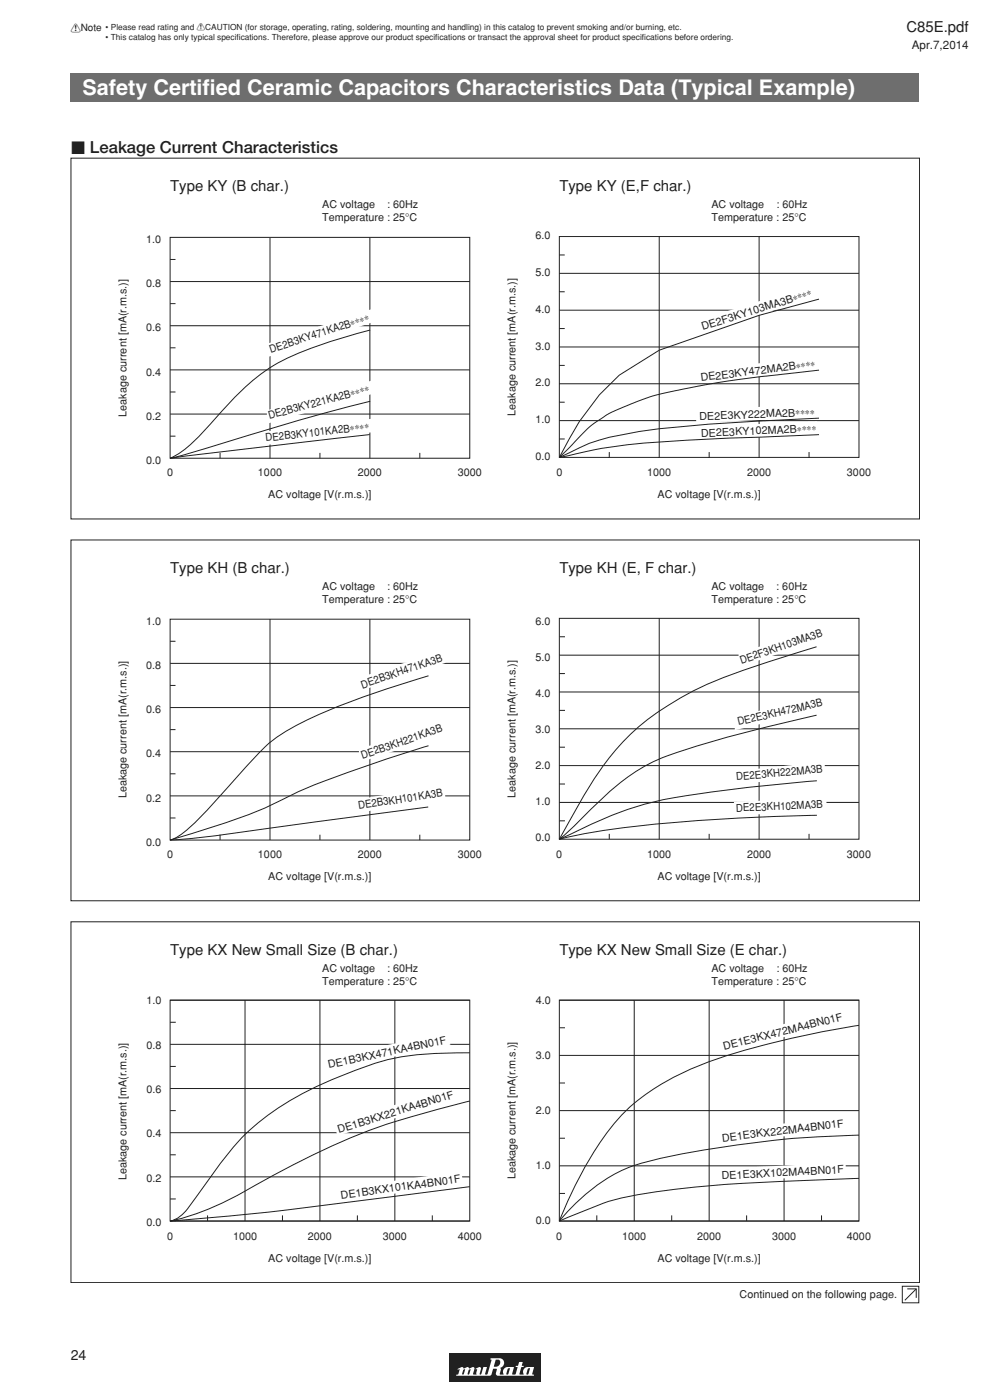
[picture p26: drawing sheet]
<svg xmlns="http://www.w3.org/2000/svg" width="210mm" height="297mm" viewBox="0 0 210 297" stroke-linecap="round" stroke-linejoin="round" font-family="sans-serif">
<defs><g id="words">
<g font-size="4.6" fill="#fff">
<text x="17.5" y="20.1">Safety Certif</text>
<text x="43" y="20.1">i ed Ceramic Capacitors Characteristics Data (Typical Example)</text>
</g>
<text font-size="3.5" fill="#231f20" x="15" y="32.6">c Leakage Current Characteristics</text>
<g font-size="3.2" fill="#231f20">
<text x="192.3" y="6.8">C85E.pdf</text>
<text x="36.1" y="40.5">Type KY (B char.)</text>
<text x="118.6" y="40.5">Type KY (E,F char.)</text>
<text x="36.1" y="121.5">Type KH (B char.)</text>
<text x="118.6" y="121.5">Type KH (E, F char.)</text>
<text x="36.1" y="202.5">Type KX New Small Size (B char.)</text>
<text x="118.7" y="202.5">Type KX New Small Size (E char.)</text>
</g>
<text font-size="3" fill="#231f20" x="15" y="288.6">24</text>
<text font-size="2.5" fill="#231f20" x="193.4" y="10.3">Apr.7,2014</text>
<g font-size="2.3" fill="#231f20">
<text x="68.3" y="44.2">AC voltage</text>
<text x="68.3" y="46.9">Temperature : 25°C</text>
<text x="82.1" y="44.2">: 60Hz</text>
<text x="150.9" y="44.2">AC voltage</text>
<text x="150.9" y="46.9">Temperature : 25°C</text>
<text x="164.7" y="44.2">: 60Hz</text>
<text x="31" y="51.6">1.0</text>
<text x="113.6" y="50.7">6.0</text>
<text x="113.6" y="58.6">5.0</text>
<text x="31" y="60.9">0.8</text>
<text x="31" y="70.3">0.6</text>
<text x="113.6" y="66.4">4.0</text>
<text x="149.1" y="70" transform="rotate(-17 149.1 70)">DE2F3KY103MA3B∗∗∗∗</text>
<text x="57.5" y="74.9" transform="rotate(-18 57.5 74.9)">DE2B3KY471KA2B∗∗∗∗</text>
<text x="113.6" y="74.2">3.0</text>
<text x="31" y="79.7">0.4</text>
<text x="113.6" y="82">2.0</text>
<text x="148.7" y="80.9" transform="rotate(-7 148.7 80.9)">DE2E3KY472MA2B∗∗∗∗</text>
<text x="26.8" y="88.4" transform="rotate(-90 26.8 88.4)">Leakage current [mA(r.m.s.)]</text>
<text x="31" y="89">0.2</text>
<text x="57.2" y="88.9" transform="rotate(-15 57.2 88.9)">DE2B3KY221KA2B∗∗∗∗</text>
<text x="109.4" y="88.2" transform="rotate(-90 109.4 88.2)">Leakage current [mA(r.m.s.)]</text>
<text x="113.6" y="89.8">1.0</text>
<text x="148.4" y="89.1" transform="rotate(-2 148.4 89.1)">DE2E3KY222MA2B∗∗∗∗</text>
<text x="56.4" y="93.6" transform="rotate(-6 56.4 93.6)">DE2B3KY101KA2B∗∗∗∗</text>
<text x="148.7" y="92.7" transform="rotate(-3 148.7 92.7)">DE2E3KY102MA2B∗∗∗∗</text>
<text x="31" y="98.4">0.0</text>
<text x="35.4" y="101">0</text>
<text x="54.7" y="101">1000</text>
<text x="75.9" y="101">2000</text>
<text x="97.1" y="101">3000</text>
<text x="113.6" y="97.6">0.0</text>
<text x="118" y="101">0</text>
<text x="137.3" y="101">1000</text>
<text x="158.5" y="101">2000</text>
<text x="179.7" y="101">3000</text>
<text x="56.9" y="105.7">AC voltage [V(r.m.s.)]</text>
<text x="139.5" y="105.7">AC voltage [V(r.m.s.)]</text>
<text x="68.3" y="125.2">AC voltage</text>
<text x="82.1" y="125.2">: 60Hz</text>
<text x="150.9" y="125.2">AC voltage</text>
<text x="164.7" y="125.2">: 60Hz</text>
<text x="68.3" y="127.9">Temperature : 25°C</text>
<text x="150.9" y="127.9">Temperature : 25°C</text>
<text x="31" y="132.6">1.0</text>
<text x="113.6" y="132.6">6.0</text>
<text x="31" y="141.9">0.8</text>
<text x="113.6" y="140.2">5.0</text>
<text x="157.3" y="140.8" transform="rotate(-19 157.3 140.8)">DE2F3KH103MA3B</text>
<text x="76.9" y="146.1" transform="rotate(-19 76.9 146.1)">DE2B3KH471KA3B</text>
<text x="113.6" y="147.8">4.0</text>
<text x="31" y="151.3">0.6</text>
<text x="113.6" y="155.5">3.0</text>
<text x="156.6" y="153.9" transform="rotate(-13 156.6 153.9)">DE2E3KH472MA3B</text>
<text x="31" y="160.7">0.4</text>
<text x="76.9" y="161" transform="rotate(-19 76.9 161)">DE2B3KH221KA3B</text>
<text x="113.6" y="163.1">2.0</text>
<text x="156.2" y="165.6" transform="rotate(-5 156.2 165.6)">DE2E3KH222MA3B</text>
<text x="26.8" y="169.4" transform="rotate(-90 26.8 169.4)">Leakage current [mA(r.m.s.)]</text>
<text x="31" y="170">0.2</text>
<text x="76.1" y="171.7" transform="rotate(-9 76.1 171.7)">DE2B3KH101KA3B</text>
<text x="109.4" y="169.2" transform="rotate(-90 109.4 169.2)">Leakage current [mA(r.m.s.)]</text>
<text x="113.6" y="170.7">1.0</text>
<text x="156.1" y="172.2" transform="rotate(-3 156.1 172.2)">DE2E3KH102MA3B</text>
<text x="31" y="179.4">0.0</text>
<text x="113.6" y="178.3">0.0</text>
<text x="35.4" y="182">0</text>
<text x="54.7" y="182">1000</text>
<text x="75.9" y="182">2000</text>
<text x="97.1" y="182">3000</text>
<text x="118" y="182">0</text>
<text x="137.3" y="182">1000</text>
<text x="158.5" y="182">2000</text>
<text x="179.7" y="182">3000</text>
<text x="56.9" y="186.7">AC voltage [V(r.m.s.)]</text>
<text x="139.5" y="186.7">AC voltage [V(r.m.s.)]</text>
<text x="68.4" y="206.2">AC voltage</text>
<text x="68.4" y="208.9">Temperature : 25°C</text>
<text x="82.1" y="206.2">: 60Hz</text>
<text x="150.9" y="206.2">AC voltage</text>
<text x="150.9" y="208.9">Temperature : 25°C</text>
<text x="164.7" y="206.2">: 60Hz</text>
<text x="31.1" y="213">1.0</text>
<text x="113.6" y="213">4.0</text>
<text x="31.1" y="222.5">0.8</text>
<text x="69.8" y="226.6" transform="rotate(-12 69.8 226.6)">DE1B3KX471KA4BN01F</text>
<text x="113.6" y="224.7">3.0</text>
<text x="153.6" y="222.7" transform="rotate(-14 153.6 222.7)">DE1E3KX472MA4BN01F</text>
<text x="31.1" y="231.9">0.6</text>
<text x="113.6" y="236.3">2.0</text>
<text x="31.1" y="241.3">0.4</text>
<text x="71.9" y="240.4" transform="rotate(-17 71.9 240.4)">DE1B3KX221KA4BN01F</text>
<text x="153.2" y="242.2" transform="rotate(-7 153.2 242.2)">DE1E3KX222MA4BN01F</text>
<text x="26.8" y="250.4" transform="rotate(-90 26.8 250.4)">Leakage current [mA(r.m.s.)]</text>
<text x="31.1" y="250.7">0.2</text>
<text x="109.4" y="250.2" transform="rotate(-90 109.4 250.2)">Leakage current [mA(r.m.s.)]</text>
<text x="113.6" y="248">1.0</text>
<text x="153.1" y="250.2" transform="rotate(-3 153.1 250.2)">DE1E3KX102MA4BN01F</text>
<text x="72.4" y="254.3" transform="rotate(-8 72.4 254.3)">DE1B3KX101KA4BN01F</text>
<text x="31.1" y="260.1">0.0</text>
<text x="35.4" y="263">0</text>
<text x="49.4" y="263">1000</text>
<text x="65.3" y="263">2000</text>
<text x="81.2" y="263">3000</text>
<text x="97.1" y="263">4000</text>
<text x="113.6" y="259.6">0.0</text>
<text x="118" y="263">0</text>
<text x="132" y="263">1000</text>
<text x="147.9" y="263">2000</text>
<text x="163.8" y="263">3000</text>
<text x="179.7" y="263">4000</text>
<text x="56.9" y="267.7">AC voltage [V(r.m.s.)]</text>
<text x="139.5" y="267.7">AC voltage [V(r.m.s.)]</text>
<text x="156.9" y="275.4">Continued on the following page.</text>
</g>
<text font-size="2.1" fill="#231f20" x="15" y="6.7">!Note</text>
<g font-size="1.8" fill="#231f20">
<text x="22.4" y="6.4">• Please read rating and !CAUTION (for storage, operating, rating, soldering, mounting and handling) in this catalog to prevent smoking and/or burning, etc.</text>
<text x="22.4" y="8.5">• This catalog has only typical specifcations. Therefore, please approve our product specif</text>
<text x="50.2" y="8.5">i</text>
<text x="92.3" y="8.5">i cations or transact the approval sheet for product specif</text>
<text x="136.2" y="8.5">i cations before ordering.</text>
</g>
</g></defs>
<path d="M15 15.5h180v6h-180z" fill="#6d6e70"/>
<g fill="none" stroke="#231f20" stroke-width=".21">
<path d="M36.1 55h1.1M36.1 50.4h63.5v46.8h-63.5zM36.1 59.7h63.5M57.3 50.4v46.8M78.5 50.4v46.8M36.1 73.8h1.1M36.1 64.4h1.1M36.1 78.5h63.5M36.1 69.1h63.5M36.1 92.5h1.1M36.1 83.2h1.1M36.1 87.8h63.5"/>
<path d="M46.7 96.1v1.1M67.9 96.1v1.1M89.1 96.1v1.1"/>
</g>
<g fill="#fff">
<path d="M56.6 72.9l22.4-7.4v2.9l-22.4 7.4z"/>
<path d="M56.6 87l22.4-6.3v2.9l-22.4 6.3z"/>
<path d="M56.6 91.5l22.4-2.7v2.9l-22.4 2.7z"/>
</g>
<g fill="none" stroke="#231f20" stroke-width=".21">
<path d="M15.1 33.6h180v76.5h-180zM118.6 50.2h63.6v46.8h-63.6zM118.6 58h63.6M118.6 54.1h1.2M139.8 50.2v46.8M161 50.2v46.8M78.5 70l-3 .8a78.9 78.9 0 0 0-17.5 6.8 55.8 55.8 0 0 0-12.7 11.7l-3.5 3.7a19.8 19.8 0 0 1-5.7 4.2M118.6 73.6h63.6M118.6 65.8h63.6M118.6 61.9h1.2M118.6 69.7h1.2M118.6 77.5h1.2"/>
<path d="M78.4 92.2l-42.3 5M78.5 85.1a633.4 633.4 0 0 0-38.9 11.2l-3.5 .9M118.6 89.2h63.6M118.6 85.3h1.2M118.6 93.1h1.2M129.2 95.9v1.1M150.4 95.9v1.1M171.6 95.9v1.1"/>
</g>
<g fill="#fff">
<path d="M147.7 68l24.8-7.7 .9 2.7-24.8 7.7z"/>
<path d="M147.7 78.7l25.7-3.2 .4 2.8-25.7 3.2z"/>
<path d="M147.6 86.9l25.6-1.1 .1 2.8-25.6 1.1z"/>
<path d="M147.7 90.5l25.6-1.1 .1 2.8-25.6 1.1z"/>
</g>
<g fill="none" stroke="#231f20" stroke-width=".21">
<path d="M173.7 63.5l-12.7 3.4-21.2 7.4-8.4 5.3a54 54 0 0 0-12.8 17.4M173.7 78.5l-16.6 2-5.1 .7-7.3 1.4-6.7 1.6-7.9 3.1a27.4 27.4 0 0 0-5.6 3.8l-5.8 5.9M118.6 81.4h63.6M173.7 92.2a929.4 929.4 0 0 0-37 1.8 114.4 114.4 0 0 0-18 3M173.7 88.7a379.2 379.2 0 0 0-38.1 2.8 41.3 41.3 0 0 0-14.8 4.6l-2.1 .9M36.1 136h1.1M36.1 131.4h63.5v46.8h-63.5zM57.3 131.4v46.8M78.5 131.4v46.8M118.6 139h63.6M118.6 135.1h1.2M118.6 131.2h63.6v46.8h-63.6z"/>
<path d="M139.8 131.2v46.8M161 131.2v46.8M36.1 154.8h1.1M36.1 145.4h1.1M36.1 159.5h63.5M36.1 150.1h63.5M36.1 140.7h63.5M118.6 146.8h63.6M118.6 154.6h63.6M118.6 142.9h1.2M118.6 150.7h1.2M118.6 158.5h1.2"/>
<path d="M36.1 173.5h1.1M36.1 164.2h1.1M36.1 168.8h63.5M46.7 177.1v1.1M67.9 177.1v1.1M89.1 177.1v1.1M118.6 162.4h63.6M118.6 170.2h63.6M118.6 166.3h1.2M118.6 174.1h1.2M129.2 176.9v1.1M150.4 176.9v1.1"/>
<path d="M171.6 176.9v1.1"/>
</g>
<g fill="#fff">
<path d="M76 143.8l18.5-6.1v2.9l-18.5 6.1z"/>
<path d="M76.1 158.9l18.6-6.1v2.9l-18.6 6.1z"/>
<path d="M75.8 169.6l18.6-3.1v2.9l-18.6 3.1z"/>
<path d="M156.7 138.6l18.2-6v2.9l-18.2 6z"/>
<path d="M155.9 152.1l19.3-4.7v2.8l-19.3 4.7z"/>
<path d="M155.9 163.6l19.1-2v2.8l-19.1 2.1z"/>
<path d="M155.7 170.1l19.6-.9v2.9l-19.6 .9z"/>
</g>
<g fill="none" stroke="#231f20" stroke-width=".21">
<path d="M15.1 114.6h180v76.5h-180zM173.2 137.2a204.7 204.7 0 0 0-24.4 8.5 60.5 60.5 0 0 0-16.2 11.2 80.7 80.7 0 0 0-12.2 18l-1.8 3.1M90.9 143.4l-3.6 1.1a151.4 151.4 0 0 0-24.7 9.6 30.3 30.3 0 0 0-10.1 8.2l-2.6 2.9a107.7 107.7 0 0 1-11.1 11.5l-1.9 1.2-.8 .3M90.9 158.2a300 300 0 0 0-27.6 9.8l-2.8 1.3a90.5 90.5 0 0 1-17.8 6.9l-6.6 2M173.2 151.7a300.6 300.6 0 0 0-31.7 8.7 43.2 43.2 0 0 0-15.4 10.5l-4.5 4.5-3 2.6M90.8 171.2l-23.5 3.1a588.5 588.5 0 0 1-29.9 3.8l-1.3 .1M173.3 165.6a353.6 353.6 0 0 0-32.6 4.1 88.3 88.3 0 0 0-21.1 7.9l-1 .4M173.3 173a421.8 421.8 0 0 0-44.1 3l-5.6 .9-5 1.1M15.1 195.6h180v76.5h-180zM36.1 212.2h63.5v46.8h-63.5zM36.1 216.9h1.2M36.1 212.2h63.5"/>
<path d="M52 212.2v46.8M67.9 212.2v46.8M83.8 212.2v46.8M118.6 212.2h63.6M118.6 218h1.2M118.6 212.2h63.6v46.8h-63.6zM134.5 212.2v46.8M150.4 212.2v46.8M166.3 212.2v46.8M36.1 226.2h1.2M36.1 235.6h1.2M36.1 221.6h63.5"/>
<path d="M36.1 230.9h63.5M99.6 223.3a65.2 65.2 0 0 0-19.2 2 85.1 85.1 0 0 0-23.3 11.1 48 48 0 0 0-12.1 12.8l-1 1.3a45.6 45.6 0 0 1-5.8 7.6l-1.3 .7-.8 .2M99.6 233.6a240.6 240.6 0 0 0-22.5 6.7 207.7 207.7 0 0 0-27.1 13.5 49.6 49.6 0 0 1-13.9 5.2M118.6 235.6h63.6M118.6 223.9h63.6M118.6 229.8h1.2M36.1 245h1.2M36.1 254.4h1.2M36.1 240.3h63.5M36.1 249.7h63.5M36.1 259h63.5M44 257.8v1.2"/>
<path d="M59.9 257.8v1.2M75.8 257.8v1.2M91.7 257.8v1.2M99.6 251.7l-14.2 1.9a732.3 732.3 0 0 1-49.3 5.4M118.6 259h63.6M118.6 247.3h63.6M118.6 241.5h1.2M118.6 253.2h1.2M126.6 257.8v1.2M142.5 257.8v1.2M158.4 257.8v1.2M174.3 257.8v1.2"/>
</g>
<g fill="#fff">
<path d="M71.6 252.2l26.3-3.7 .3 2.7-26.2 3.7z"/>
<path d="M70.8 238.4l23.8-7.3 .8 2.6-23.8 7.2z"/>
<path d="M68.9 224.5l26.1-5.5 .5 2.6-26.1 5.6z"/>
<path d="M152.5 248l26.9-1.4 .1 2.7-26.8 1.4z"/>
<path d="M152.5 240l25.2-3.1 .4 2.7-25.3 3.1z"/>
<path d="M152.6 220.6l24.7-6.1 .6 2.6-24.6 6.2z"/>
</g>
<path d="M182.2 217.5a188.8 188.8 0 0 0-32.1 7.9 48.3 48.3 0 0 0-18.8 11.8 78.6 78.6 0 0 0-12.4 21.2l-.3 .6M182.2 250l-2.8 .1a412.6 412.6 0 0 0-39.2 2.6 53.4 53.4 0 0 0-17.9 4.8l-3.7 1.5M182.2 240.8a211.7 211.7 0 0 0-46.4 6 35.1 35.1 0 0 0-15.6 10.4l-1.6 1.8M191.4 272.9h3.5v3.5h-3.5zM192.4 273.4h2v1.9M194.4 273.4l-2.5 2.4" fill="none" stroke="#231f20" stroke-width=".21"/>
<path d="M95.3 287h19.4v6h-19.4z" fill="#231f20"/>
<path d="M106.8 291.5h.1" fill="none" stroke="#231f20" stroke-width=".21"/>
<path d="M97.1 290.4l.9-.4 .5 .3-.5 1.1 .2 .2 .2-.1 .3-1h-.2v-.2l.8-.3 .2 .3h.2l-.3 .3-.2 .8 .1 .2 .3-.1 .2-1h-.2l.1-.2 .8-.3 .1 .4-.3 1.1 .2 .1h.5l.2-1.1h-.3v-.1l.8-.4 .3 .3-.3 1.1 .2 .2 .2-.1 .4-1.5h.7l-.3 1.5 .3 .1 .2-.2 .9-2.9-.3-.1 .1-.2 1.9-.1a1.05 1.05 0 0 1 .9 1 1.05 1.05 0 0 1-.8 1.1l.1 .4-.2 1 .8-.1a1.03 1.03 0 0 1 .9-1.5l1.3 .1-.2 .6h-.7v-.5l-.4 .2-.3 1.2h.4l.3-.9h.7l-.2 .8 .6 .1 .2-.1 .4-1.4-.4-.1v-.2l.5-.1 .2-.8 .8 .1-.2 .7 .4 .2-.5 .1-.4 1.5 .1 .1 .8-.1a1.02 1.02 0 0 1 .8-1.5l1.4 .1-.2 .5h-.7v-.4l-.4 .2-.3 1.2h.3l.4-1h.7l-.2 .9 .4 .1-.1 .2-7.4 .1a.48 .48 0 0 1-.6-.6l.2-.8-.5-.1 .1-.5h.2a.77 .77 0 0 0 .9-.7 .77 .77 0 0 0-.9-.7l-.5 1.4h.3l-.1 .5h-.3l-.3 1.2-.3 .2-7.2 .1v-.3l.4-.1 .3-1-.4 .1z" fill="#fff"/>
<use href="#words"/>
</svg>
